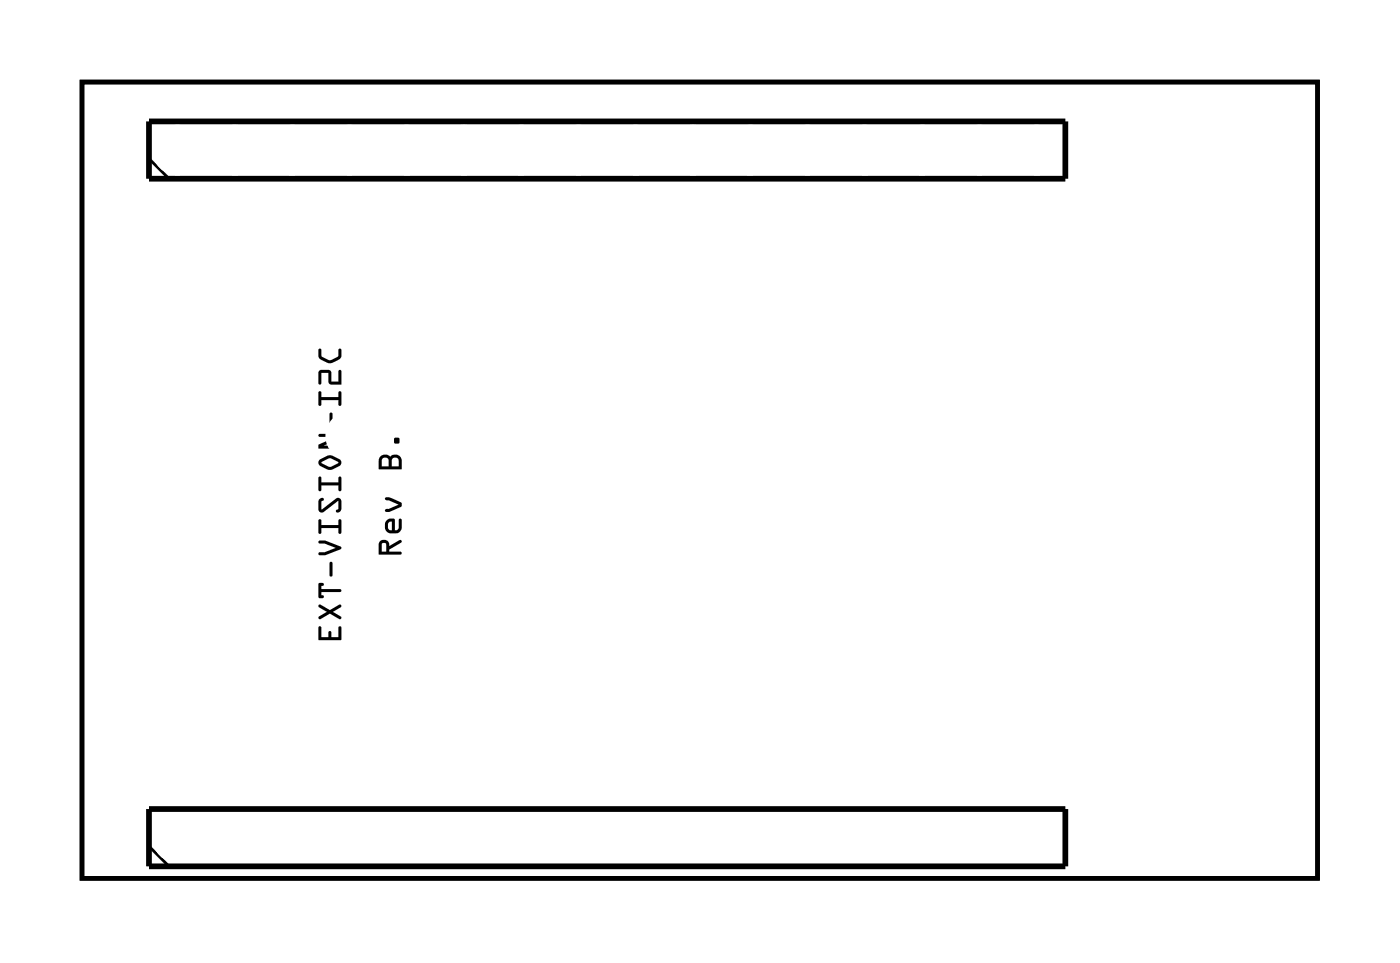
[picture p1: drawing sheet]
<svg xmlns="http://www.w3.org/2000/svg" width="62mm" height="43mm" viewBox="0 0 62 43" stroke-linecap="round" stroke-linejoin="round" font-family="sans-serif">
<path d="M3.6 3.6h54.8v35.3h-54.8z" fill="none" stroke="#000" stroke-width=".2"/>
<g fill="#000">
<path d="M3.6 3.6v35.3h54.8v-35.3zM3.6 3.6h54.8v35.3h-54.8z"/>
<path d="M14.1 27.8h.1l.1 .4h.3v-.2l.1 .2h.3v-.4h.1v.6h-1zM14.1 26.8l.5 .2 .5-.2v.1l-.3 .2 .3 .3h-.1l-.4-.2-.4 .2v-.1l.3-.2-.3-.2zM14.1 25.9h.3l-.1 .2h.8v.1h-.8l.1 .3h-.2zM14.6 24.9l.1 .1v.6l-.1-.1zM14.1 24h.3l.7 .2v.1l-.7 .3h-.2v-.1l.7-.2-.7-.2zM14.1 23l.1 .1 .1 .2h.7v-.2l.1-.1v.6h-.1v-.2h-.7l-.1 .2v.1zM14.2 22.1h.2l-.1 .1v.4l.6-.5h.1l.1 .1v.4l-.1 .1h-.1l.1-.2v-.3l-.6 .5h-.2l-.1-.1zM14.1 21.1l.1 .1 .1 .2h.7v-.2l.1-.1v.6h-.1v-.2h-.7l-.1 .2v.1zM14.2 20.4l.4-.2 .4 .2a.17 .17 0 0 1 0 .3l-.4 .1-.4-.2zM14.3 20.5l.3 .2 .4-.2-.4-.2zM14.1 19.3l1-.1v.2l-.7 .4h.7l-1 .1v-.2l.8-.3h-.7zM14.6 18.3l.1 .1v.5h-.1zM14.1 17.4h.1l.1 .2h.7v-.2l.1-.1v.7h-.1v-.3h-.7l-.1 .3zM14.2 16.4h.4l.1 .1v.4h.3v-.4l.1-.1v.6h-.5v-.5h-.3v.5h-.1zM14.1 15.5h.1l.1 .3 .3 .2 .4-.2v-.3h.1v.3a.6 .6 0 0 1-.6 .3l-.4-.2z"/>
<path d="M14.1 27.8h.1l.1 .4h.3v-.2l.1 .2h.3v-.4h.1v.6h-1zM14.1 27.8v.6h1v-.6h-.1v.4h-.3l-.1-.2v.2h-.3l-.1-.4zM14.1 26.8l.5 .2 .5-.2v.1l-.3 .2 .3 .3h-.1l-.4-.2-.4 .2v-.1l.3-.2-.3-.2zM14.1 26.8l.1 .1 .3 .2-.3 .2v.1l.4-.2 .4 .2h.1l-.3-.3 .3-.2v-.1l-.5 .2zM14.1 25.9h.3l-.1 .2h.8v.1h-.8l.1 .3h-.2zM14.1 25.9l.1 .6h.2l-.1-.3h.8v-.1h-.8l.1-.2zM14.6 24.9l.1 .1v.6l-.1-.1zM14.6 24.9v.6l.1 .1v-.6zM14.1 24h.3l.7 .2v.1l-.7 .3h-.2v-.1l.7-.2-.7-.2zM14.1 24l.1 .1 .7 .2-.7 .2v.1h.2l.7-.3v-.1l-.7-.2zM14.1 23l.1 .1 .1 .2h.7v-.2l.1-.1v.6h-.1v-.2h-.7l-.1 .2v.1zM14.1 23l.1 .7v-.1l.1-.2h.7v.2h.1v-.6l-.1 .1v.2h-.7l-.1-.2zM14.2 22.1h.2l-.1 .1v.4l.6-.5h.1l.1 .1v.4l-.1 .1h-.1l.1-.2v-.3l-.6 .5h-.2l-.1-.1zM14.2 22.1l-.1 .5 .1 .1h.2l.6-.5v.3l-.1 .2h.1l.1-.1v-.4l-.1-.1h-.1l-.6 .5v-.4l.1-.1zM14.1 21.1l.1 .1 .1 .2h.7v-.2l.1-.1v.6h-.1v-.2h-.7l-.1 .2v.1zM14.1 21.1l.1 .7v-.1l.1-.2h.7v.2h.1v-.6l-.1 .1v.2h-.7l-.1-.2zM14.2 20.4l.5-.2 .4 .2v.2l-.3 .2h-.2l-.4-.2zM14.2 20.4v.2l.4 .2h.2l.3-.2v-.2l-.4-.2zM14.3 20.5l.3 .2 .4-.2-.4-.2zM14.3 20.5l.3-.2 .4 .2-.4 .2zM14.1 19.3l1-.1v.2l-.7 .4h.7l-1 .1v-.2l.8-.3h-.7zM14.1 19.3l.1 .1h.7l-.8 .3v.2l1-.1h-.7l.7-.4v-.2zM14.6 18.3l.1 .1v.5h-.1zM14.6 18.3v.6h.1v-.5zM14.1 17.4h.1l.1 .2h.7v-.2l.1-.1v.7h-.1v-.3h-.7l-.1 .3zM14.1 17.4l.1 .6 .1-.3h.7v.3h.1v-.7l-.1 .1v.2h-.7l-.1-.2zM14.2 16.4h.4l.1 .1v.4h.3v-.4l.1-.1v.6h-.5v-.5h-.3v.5h-.1zM14.2 16.4v.6h.1v-.5h.3v.5h.5v-.6l-.1 .1v.4h-.3v-.4l-.1-.1zM14.1 15.5h.1l.1 .3 .3 .2 .4-.2v-.3h.1v.3l-.2 .2-.3 .1-.5-.2zM14.1 15.5v.4l.5 .2 .3-.1 .2-.2v-.3h-.1v.3l-.4 .2-.3-.2-.1-.3z"/>
<path d="M16.9 24.1v.4h.2v-.4zM16.9 24a.24 .24 0 0 1 .2-.1 .24 .24 0 0 1 .2 .3l.5-.3v.2l-.5 .3v.1h.4h.1l-1 .1zM17.2 23.2v.2l.2 .1v-.4zM17.1 23.1l.4-.1v.5h.1l.1-.1v-.4h.1v.5l-.2 .1h-.4l-.1-.2zM17.1 22.1l.2-.1 .5 .3v.1l-.7 .3v-.1l.6-.2-.6-.2zM17.4 20.3v.4h.3l-.1-.4zM17 20.3l-.1 .4h.3v-.4zM16.9 20.2h.2h.2a.3 .3 0 0 1 .3 0 .3 .3 0 0 1 .2 .2v.4h-1zM17.5 19.4h.2v.2h-.2z"/>
<path d="M16.9 24.1v.4h.2v-.4zM16.9 24.1h.2v.4h-.2zM16.9 24a.24 .24 0 0 1 .2-.1 .24 .24 0 0 1 .2 .3l.5-.3v.2l-.5 .3v.1h.4h.1l-1 .1zM16.9 24l-.1 .6 1-.1h-.1h-.4v-.1l.5-.3v-.2l-.5 .3-.2-.3zM17.2 23.2v.2l.2 .1v-.4zM17.2 23.2l.2-.1v.4l-.2-.1zM17.1 23.1l.4-.1v.5h.1l.1-.1v-.4h.1v.5l-.2 .1h-.4l-.1-.2zM17.1 23.1v.3l.1 .2h.5l.1-.1v-.5h-.1v.4l-.1 .1h-.1v-.5zM17.1 22.1l.2-.1 .5 .3v.1l-.7 .3v-.1l.6-.2-.6-.2zM17.1 22.1v.1l.6 .2-.6 .2v.1l.7-.3v-.1l-.5-.3zM17.4 20.3v.4h.3l-.1-.4zM17.4 20.3h.2l.1 .4h-.3zM17 20.3l-.1 .4h.3v-.4zM17 20.3h.2v.4h-.3zM16.9 20.2h.2h.2a.3 .3 0 0 1 .3 0 .3 .3 0 0 1 .2 .2v.4h-1zM16.9 20.2l-.1 .6h1v-.5l-.1-.1h-.4h-.2zM17.5 19.4h.2v.2h-.2zM17.5 19.4v.2h.2v-.2z"/>
</g>
<path d="M6.6 5.4h40.6v2.5h-40.6zM6.6 35.9h40.6v2.5h-40.6z" fill="none" stroke="#000" stroke-width=".25"/>
<path d="M6.6 7l.9 .9M6.6 37.5l.9 .9" fill="none" stroke="#000" stroke-width=".13"/>
<circle cx="40.9" cy="21.8" r=".7" fill="#fff"/>
<circle cx="40.9" cy="21.8" r=".7" fill="none" stroke="#fff" stroke-width=".76" stroke-linecap="butt"/>
<circle cx="33.3" cy="21.8" r=".7" fill="#fff"/>
<circle cx="33.3" cy="21.8" r=".7" fill="none" stroke="#fff" stroke-width=".76" stroke-linecap="butt"/>
<circle cx="37.2" cy="23.2" r=".7" fill="#fff"/>
<circle cx="37.2" cy="23.2" r=".7" fill="none" stroke="#fff" stroke-width=".76" stroke-linecap="butt"/>
<circle cx="29.5" cy="23.2" r=".7" fill="#fff"/>
<circle cx="29.5" cy="23.2" r=".7" fill="none" stroke="#fff" stroke-width=".76" stroke-linecap="butt"/>
<circle cx="49.8" cy="21.9" r=".6" fill="#fff"/>
<circle cx="49.8" cy="21.9" r=".6" fill="none" stroke="#fff" stroke-width=".75" stroke-linecap="butt"/>
<circle cx="13" cy="19.3" r=".7" fill="#fff"/>
<circle cx="13" cy="19.3" r=".7" fill="none" stroke="#fff" stroke-width=".76" stroke-linecap="butt"/>
<circle cx="13" cy="29.5" r=".7" fill="#fff"/>
<circle cx="13" cy="29.5" r=".7" fill="none" stroke="#fff" stroke-width=".76" stroke-linecap="butt"/>
<circle cx="15.5" cy="19.3" r=".7" fill="#fff"/>
<circle cx="15.5" cy="19.3" r=".7" fill="none" stroke="#fff" stroke-width=".76" stroke-linecap="butt"/>
<circle cx="15.5" cy="29.5" r=".7" fill="#fff"/>
<circle cx="15.5" cy="29.5" r=".7" fill="none" stroke="#fff" stroke-width=".76" stroke-linecap="butt"/>
<circle cx="7.9" cy="6.7" r=".74" fill="#fff"/>
<circle cx="7.9" cy="6.7" r=".74" fill="none" stroke="#fff" stroke-width=".76" stroke-linecap="butt"/>
<circle cx="10.4" cy="6.7" r=".74" fill="#fff"/>
<circle cx="10.4" cy="6.7" r=".74" fill="none" stroke="#fff" stroke-width=".76" stroke-linecap="butt"/>
<circle cx="13" cy="6.7" r=".74" fill="#fff"/>
<circle cx="13" cy="6.7" r=".74" fill="none" stroke="#fff" stroke-width=".76" stroke-linecap="butt"/>
<circle cx="15.5" cy="6.7" r=".74" fill="#fff"/>
<circle cx="15.5" cy="6.7" r=".74" fill="none" stroke="#fff" stroke-width=".76" stroke-linecap="butt"/>
<circle cx="18" cy="6.7" r=".74" fill="#fff"/>
<circle cx="18" cy="6.7" r=".74" fill="none" stroke="#fff" stroke-width=".76" stroke-linecap="butt"/>
<circle cx="20.6" cy="6.7" r=".74" fill="#fff"/>
<circle cx="20.6" cy="6.7" r=".74" fill="none" stroke="#fff" stroke-width=".76" stroke-linecap="butt"/>
<circle cx="23.1" cy="6.7" r=".74" fill="#fff"/>
<circle cx="23.1" cy="6.7" r=".74" fill="none" stroke="#fff" stroke-width=".76" stroke-linecap="butt"/>
<circle cx="25.7" cy="6.7" r=".74" fill="#fff"/>
<circle cx="25.7" cy="6.7" r=".74" fill="none" stroke="#fff" stroke-width=".76" stroke-linecap="butt"/>
<circle cx="28.2" cy="6.7" r=".74" fill="#fff"/>
<circle cx="28.2" cy="6.7" r=".74" fill="none" stroke="#fff" stroke-width=".76" stroke-linecap="butt"/>
<circle cx="30.7" cy="6.7" r=".74" fill="#fff"/>
<circle cx="30.7" cy="6.7" r=".74" fill="none" stroke="#fff" stroke-width=".76" stroke-linecap="butt"/>
<circle cx="33.3" cy="6.7" r=".74" fill="#fff"/>
<circle cx="33.3" cy="6.7" r=".74" fill="none" stroke="#fff" stroke-width=".76" stroke-linecap="butt"/>
<circle cx="35.8" cy="6.7" r=".74" fill="#fff"/>
<circle cx="35.8" cy="6.7" r=".74" fill="none" stroke="#fff" stroke-width=".76" stroke-linecap="butt"/>
<circle cx="38.4" cy="6.7" r=".74" fill="#fff"/>
<circle cx="38.4" cy="6.7" r=".74" fill="none" stroke="#fff" stroke-width=".76" stroke-linecap="butt"/>
<circle cx="40.9" cy="6.7" r=".74" fill="#fff"/>
<circle cx="40.9" cy="6.7" r=".74" fill="none" stroke="#fff" stroke-width=".76" stroke-linecap="butt"/>
<circle cx="43.4" cy="6.7" r=".74" fill="#fff"/>
<circle cx="43.4" cy="6.7" r=".74" fill="none" stroke="#fff" stroke-width=".76" stroke-linecap="butt"/>
<circle cx="46" cy="6.7" r=".74" fill="#fff"/>
<circle cx="46" cy="6.7" r=".74" fill="none" stroke="#fff" stroke-width=".76" stroke-linecap="butt"/>
<circle cx="7.9" cy="6.7" r=".74" fill="#fff"/>
<circle cx="7.9" cy="6.7" r=".74" fill="none" stroke="#fff" stroke-width=".76" stroke-linecap="butt"/>
<circle cx="10.4" cy="6.7" r=".74" fill="#fff"/>
<circle cx="10.4" cy="6.7" r=".74" fill="none" stroke="#fff" stroke-width=".76" stroke-linecap="butt"/>
<circle cx="13" cy="6.7" r=".74" fill="#fff"/>
<circle cx="13" cy="6.7" r=".74" fill="none" stroke="#fff" stroke-width=".76" stroke-linecap="butt"/>
<circle cx="15.5" cy="6.7" r=".74" fill="#fff"/>
<circle cx="15.5" cy="6.7" r=".74" fill="none" stroke="#fff" stroke-width=".76" stroke-linecap="butt"/>
<circle cx="18" cy="6.7" r=".74" fill="#fff"/>
<circle cx="18" cy="6.7" r=".74" fill="none" stroke="#fff" stroke-width=".76" stroke-linecap="butt"/>
<circle cx="20.6" cy="6.7" r=".74" fill="#fff"/>
<circle cx="20.6" cy="6.7" r=".74" fill="none" stroke="#fff" stroke-width=".76" stroke-linecap="butt"/>
<circle cx="23.1" cy="6.7" r=".74" fill="#fff"/>
<circle cx="23.1" cy="6.7" r=".74" fill="none" stroke="#fff" stroke-width=".76" stroke-linecap="butt"/>
<circle cx="25.7" cy="6.7" r=".74" fill="#fff"/>
<circle cx="25.7" cy="6.7" r=".74" fill="none" stroke="#fff" stroke-width=".76" stroke-linecap="butt"/>
<circle cx="28.2" cy="6.7" r=".74" fill="#fff"/>
<circle cx="28.2" cy="6.7" r=".74" fill="none" stroke="#fff" stroke-width=".76" stroke-linecap="butt"/>
<circle cx="30.7" cy="6.7" r=".74" fill="#fff"/>
<circle cx="30.7" cy="6.7" r=".74" fill="none" stroke="#fff" stroke-width=".76" stroke-linecap="butt"/>
<circle cx="33.3" cy="6.7" r=".74" fill="#fff"/>
<circle cx="33.3" cy="6.7" r=".74" fill="none" stroke="#fff" stroke-width=".76" stroke-linecap="butt"/>
<circle cx="35.8" cy="6.7" r=".74" fill="#fff"/>
<circle cx="35.8" cy="6.7" r=".74" fill="none" stroke="#fff" stroke-width=".76" stroke-linecap="butt"/>
<circle cx="38.4" cy="6.7" r=".74" fill="#fff"/>
<circle cx="38.4" cy="6.7" r=".74" fill="none" stroke="#fff" stroke-width=".76" stroke-linecap="butt"/>
<circle cx="40.9" cy="6.7" r=".74" fill="#fff"/>
<circle cx="40.9" cy="6.7" r=".74" fill="none" stroke="#fff" stroke-width=".76" stroke-linecap="butt"/>
<circle cx="43.4" cy="6.7" r=".74" fill="#fff"/>
<circle cx="43.4" cy="6.7" r=".74" fill="none" stroke="#fff" stroke-width=".76" stroke-linecap="butt"/>
<circle cx="46" cy="6.7" r=".74" fill="#fff"/>
<circle cx="46" cy="6.7" r=".74" fill="none" stroke="#fff" stroke-width=".76" stroke-linecap="butt"/>
<circle cx="23.1" cy="16.8" r=".75" fill="#fff"/>
<circle cx="23.1" cy="16.8" r=".75" fill="none" stroke="#fff" stroke-width=".76" stroke-linecap="butt"/>
<circle cx="23.1" cy="19.3" r=".75" fill="#fff"/>
<circle cx="23.1" cy="19.3" r=".75" fill="none" stroke="#fff" stroke-width=".76" stroke-linecap="butt"/>
<circle cx="23.1" cy="21.9" r=".75" fill="#fff"/>
<circle cx="23.1" cy="21.9" r=".75" fill="none" stroke="#fff" stroke-width=".76" stroke-linecap="butt"/>
<circle cx="23.1" cy="24.4" r=".75" fill="#fff"/>
<circle cx="23.1" cy="24.4" r=".75" fill="none" stroke="#fff" stroke-width=".76" stroke-linecap="butt"/>
<circle cx="23.1" cy="26.9" r=".75" fill="#fff"/>
<circle cx="23.1" cy="26.9" r=".75" fill="none" stroke="#fff" stroke-width=".76" stroke-linecap="butt"/>
<circle cx="23.1" cy="29.5" r=".75" fill="#fff"/>
<circle cx="23.1" cy="29.5" r=".75" fill="none" stroke="#fff" stroke-width=".76" stroke-linecap="butt"/>
<circle cx="23.1" cy="32" r=".75" fill="#fff"/>
<circle cx="23.1" cy="32" r=".75" fill="none" stroke="#fff" stroke-width=".76" stroke-linecap="butt"/>
<circle cx="23.7" cy="11.7" r="1.1" fill="#fff"/>
<circle cx="23.7" cy="11.7" r="1.1" fill="none" stroke="#fff" stroke-width=".25"/>
<circle cx="7.3" cy="11.7" r="1.1" fill="#fff"/>
<circle cx="7.3" cy="11.7" r="1.1" fill="none" stroke="#fff" stroke-width=".25"/>
<circle cx="29.5" cy="26.5" r=".61" fill="#fff"/>
<circle cx="29.5" cy="26.5" r=".61" fill="none" stroke="#fff" stroke-width=".76" stroke-linecap="butt"/>
<circle cx="29.5" cy="28.5" r=".61" fill="#fff"/>
<circle cx="29.5" cy="28.5" r=".61" fill="none" stroke="#fff" stroke-width=".76" stroke-linecap="butt"/>
<circle cx="29.5" cy="30.5" r=".61" fill="#fff"/>
<circle cx="29.5" cy="30.5" r=".61" fill="none" stroke="#fff" stroke-width=".76" stroke-linecap="butt"/>
<circle cx="29.5" cy="32.5" r=".61" fill="#fff"/>
<circle cx="29.5" cy="32.5" r=".61" fill="none" stroke="#fff" stroke-width=".76" stroke-linecap="butt"/>
<circle cx="37.1" cy="26.5" r=".61" fill="#fff"/>
<circle cx="37.1" cy="26.5" r=".61" fill="none" stroke="#fff" stroke-width=".76" stroke-linecap="butt"/>
<circle cx="37.1" cy="28.5" r=".61" fill="#fff"/>
<circle cx="37.1" cy="28.5" r=".61" fill="none" stroke="#fff" stroke-width=".76" stroke-linecap="butt"/>
<circle cx="37.1" cy="30.5" r=".61" fill="#fff"/>
<circle cx="37.1" cy="30.5" r=".61" fill="none" stroke="#fff" stroke-width=".76" stroke-linecap="butt"/>
<circle cx="37.1" cy="32.5" r=".61" fill="#fff"/>
<circle cx="37.1" cy="32.5" r=".61" fill="none" stroke="#fff" stroke-width=".76" stroke-linecap="butt"/>
<circle cx="52.4" cy="26.5" r=".61" fill="#fff"/>
<circle cx="52.4" cy="26.5" r=".61" fill="none" stroke="#fff" stroke-width=".76" stroke-linecap="butt"/>
<circle cx="52.4" cy="28.5" r=".61" fill="#fff"/>
<circle cx="52.4" cy="28.5" r=".61" fill="none" stroke="#fff" stroke-width=".76" stroke-linecap="butt"/>
<circle cx="52.4" cy="30.5" r=".61" fill="#fff"/>
<circle cx="52.4" cy="30.5" r=".61" fill="none" stroke="#fff" stroke-width=".76" stroke-linecap="butt"/>
<circle cx="52.4" cy="32.5" r=".61" fill="#fff"/>
<circle cx="52.4" cy="32.5" r=".61" fill="none" stroke="#fff" stroke-width=".76" stroke-linecap="butt"/>
<circle cx="44.8" cy="26.5" r=".61" fill="#fff"/>
<circle cx="44.8" cy="26.5" r=".61" fill="none" stroke="#fff" stroke-width=".76" stroke-linecap="butt"/>
<circle cx="44.8" cy="28.5" r=".61" fill="#fff"/>
<circle cx="44.8" cy="28.5" r=".61" fill="none" stroke="#fff" stroke-width=".76" stroke-linecap="butt"/>
<circle cx="44.8" cy="30.5" r=".61" fill="#fff"/>
<circle cx="44.8" cy="30.5" r=".61" fill="none" stroke="#fff" stroke-width=".76" stroke-linecap="butt"/>
<circle cx="44.8" cy="32.5" r=".61" fill="#fff"/>
<circle cx="44.8" cy="32.5" r=".61" fill="none" stroke="#fff" stroke-width=".76" stroke-linecap="butt"/>
<circle cx="52.3" cy="12.7" r=".61" fill="#fff"/>
<circle cx="52.3" cy="12.7" r=".61" fill="none" stroke="#fff" stroke-width=".76" stroke-linecap="butt"/>
<circle cx="52.3" cy="14.7" r=".61" fill="#fff"/>
<circle cx="52.3" cy="14.7" r=".61" fill="none" stroke="#fff" stroke-width=".76" stroke-linecap="butt"/>
<circle cx="52.3" cy="16.7" r=".61" fill="#fff"/>
<circle cx="52.3" cy="16.7" r=".61" fill="none" stroke="#fff" stroke-width=".76" stroke-linecap="butt"/>
<circle cx="52.3" cy="18.7" r=".61" fill="#fff"/>
<circle cx="52.3" cy="18.7" r=".61" fill="none" stroke="#fff" stroke-width=".76" stroke-linecap="butt"/>
<circle cx="7.9" cy="16.8" r=".74" fill="#fff"/>
<circle cx="7.9" cy="16.8" r=".74" fill="none" stroke="#fff" stroke-width=".76" stroke-linecap="butt"/>
<circle cx="7.9" cy="19.3" r=".74" fill="#fff"/>
<circle cx="7.9" cy="19.3" r=".74" fill="none" stroke="#fff" stroke-width=".76" stroke-linecap="butt"/>
<circle cx="7.9" cy="21.9" r=".74" fill="#fff"/>
<circle cx="7.9" cy="21.9" r=".74" fill="none" stroke="#fff" stroke-width=".76" stroke-linecap="butt"/>
<circle cx="7.9" cy="24.4" r=".74" fill="#fff"/>
<circle cx="7.9" cy="24.4" r=".74" fill="none" stroke="#fff" stroke-width=".76" stroke-linecap="butt"/>
<circle cx="7.9" cy="26.9" r=".74" fill="#fff"/>
<circle cx="7.9" cy="26.9" r=".74" fill="none" stroke="#fff" stroke-width=".76" stroke-linecap="butt"/>
<circle cx="7.9" cy="29.5" r=".74" fill="#fff"/>
<circle cx="7.9" cy="29.5" r=".74" fill="none" stroke="#fff" stroke-width=".76" stroke-linecap="butt"/>
<circle cx="7.9" cy="32" r=".74" fill="#fff"/>
<circle cx="7.9" cy="32" r=".74" fill="none" stroke="#fff" stroke-width=".76" stroke-linecap="butt"/>
<circle cx="7.9" cy="37.1" r=".74" fill="#fff"/>
<circle cx="7.9" cy="37.1" r=".74" fill="none" stroke="#fff" stroke-width=".76" stroke-linecap="butt"/>
<circle cx="10.4" cy="37.1" r=".74" fill="#fff"/>
<circle cx="10.4" cy="37.1" r=".74" fill="none" stroke="#fff" stroke-width=".76" stroke-linecap="butt"/>
<circle cx="13" cy="37.1" r=".74" fill="#fff"/>
<circle cx="13" cy="37.1" r=".74" fill="none" stroke="#fff" stroke-width=".76" stroke-linecap="butt"/>
<circle cx="15.5" cy="37.1" r=".74" fill="#fff"/>
<circle cx="15.5" cy="37.1" r=".74" fill="none" stroke="#fff" stroke-width=".76" stroke-linecap="butt"/>
<circle cx="18" cy="37.1" r=".74" fill="#fff"/>
<circle cx="18" cy="37.1" r=".74" fill="none" stroke="#fff" stroke-width=".76" stroke-linecap="butt"/>
<circle cx="20.6" cy="37.1" r=".74" fill="#fff"/>
<circle cx="20.6" cy="37.1" r=".74" fill="none" stroke="#fff" stroke-width=".76" stroke-linecap="butt"/>
<circle cx="23.1" cy="37.1" r=".74" fill="#fff"/>
<circle cx="23.1" cy="37.1" r=".74" fill="none" stroke="#fff" stroke-width=".76" stroke-linecap="butt"/>
<circle cx="25.7" cy="37.1" r=".74" fill="#fff"/>
<circle cx="25.7" cy="37.1" r=".74" fill="none" stroke="#fff" stroke-width=".76" stroke-linecap="butt"/>
<circle cx="28.2" cy="37.1" r=".74" fill="#fff"/>
<circle cx="28.2" cy="37.1" r=".74" fill="none" stroke="#fff" stroke-width=".76" stroke-linecap="butt"/>
<circle cx="30.7" cy="37.1" r=".74" fill="#fff"/>
<circle cx="30.7" cy="37.1" r=".74" fill="none" stroke="#fff" stroke-width=".76" stroke-linecap="butt"/>
<circle cx="33.3" cy="37.1" r=".74" fill="#fff"/>
<circle cx="33.3" cy="37.1" r=".74" fill="none" stroke="#fff" stroke-width=".76" stroke-linecap="butt"/>
<circle cx="35.8" cy="37.1" r=".74" fill="#fff"/>
<circle cx="35.8" cy="37.1" r=".74" fill="none" stroke="#fff" stroke-width=".76" stroke-linecap="butt"/>
<circle cx="38.4" cy="37.1" r=".74" fill="#fff"/>
<circle cx="38.4" cy="37.1" r=".74" fill="none" stroke="#fff" stroke-width=".76" stroke-linecap="butt"/>
<circle cx="40.9" cy="37.1" r=".74" fill="#fff"/>
<circle cx="40.9" cy="37.1" r=".74" fill="none" stroke="#fff" stroke-width=".76" stroke-linecap="butt"/>
<circle cx="43.4" cy="37.1" r=".74" fill="#fff"/>
<circle cx="43.4" cy="37.1" r=".74" fill="none" stroke="#fff" stroke-width=".76" stroke-linecap="butt"/>
<circle cx="46" cy="37.1" r=".74" fill="#fff"/>
<circle cx="46" cy="37.1" r=".74" fill="none" stroke="#fff" stroke-width=".76" stroke-linecap="butt"/>
<circle cx="7.9" cy="37.1" r=".74" fill="#fff"/>
<circle cx="7.9" cy="37.1" r=".74" fill="none" stroke="#fff" stroke-width=".76" stroke-linecap="butt"/>
<circle cx="10.4" cy="37.1" r=".74" fill="#fff"/>
<circle cx="10.4" cy="37.1" r=".74" fill="none" stroke="#fff" stroke-width=".76" stroke-linecap="butt"/>
<circle cx="13" cy="37.1" r=".74" fill="#fff"/>
<circle cx="13" cy="37.1" r=".74" fill="none" stroke="#fff" stroke-width=".76" stroke-linecap="butt"/>
<circle cx="15.5" cy="37.1" r=".74" fill="#fff"/>
<circle cx="15.5" cy="37.1" r=".74" fill="none" stroke="#fff" stroke-width=".76" stroke-linecap="butt"/>
<circle cx="18" cy="37.1" r=".74" fill="#fff"/>
<circle cx="18" cy="37.1" r=".74" fill="none" stroke="#fff" stroke-width=".76" stroke-linecap="butt"/>
<circle cx="20.6" cy="37.1" r=".74" fill="#fff"/>
<circle cx="20.6" cy="37.1" r=".74" fill="none" stroke="#fff" stroke-width=".76" stroke-linecap="butt"/>
<circle cx="23.1" cy="37.1" r=".74" fill="#fff"/>
<circle cx="23.1" cy="37.1" r=".74" fill="none" stroke="#fff" stroke-width=".76" stroke-linecap="butt"/>
<circle cx="25.7" cy="37.1" r=".74" fill="#fff"/>
<circle cx="25.7" cy="37.1" r=".74" fill="none" stroke="#fff" stroke-width=".76" stroke-linecap="butt"/>
<circle cx="28.2" cy="37.1" r=".74" fill="#fff"/>
<circle cx="28.2" cy="37.1" r=".74" fill="none" stroke="#fff" stroke-width=".76" stroke-linecap="butt"/>
<circle cx="30.7" cy="37.1" r=".74" fill="#fff"/>
<circle cx="30.7" cy="37.1" r=".74" fill="none" stroke="#fff" stroke-width=".76" stroke-linecap="butt"/>
<circle cx="33.3" cy="37.1" r=".74" fill="#fff"/>
<circle cx="33.3" cy="37.1" r=".74" fill="none" stroke="#fff" stroke-width=".76" stroke-linecap="butt"/>
<circle cx="35.8" cy="37.1" r=".74" fill="#fff"/>
<circle cx="35.8" cy="37.1" r=".74" fill="none" stroke="#fff" stroke-width=".76" stroke-linecap="butt"/>
<circle cx="38.4" cy="37.1" r=".74" fill="#fff"/>
<circle cx="38.4" cy="37.1" r=".74" fill="none" stroke="#fff" stroke-width=".76" stroke-linecap="butt"/>
<circle cx="40.9" cy="37.1" r=".74" fill="#fff"/>
<circle cx="40.9" cy="37.1" r=".74" fill="none" stroke="#fff" stroke-width=".76" stroke-linecap="butt"/>
<circle cx="43.4" cy="37.1" r=".74" fill="#fff"/>
<circle cx="43.4" cy="37.1" r=".74" fill="none" stroke="#fff" stroke-width=".76" stroke-linecap="butt"/>
<circle cx="46" cy="37.1" r=".74" fill="#fff"/>
<circle cx="46" cy="37.1" r=".74" fill="none" stroke="#fff" stroke-width=".76" stroke-linecap="butt"/>
<circle cx="45.6" cy="23.1" r=".6" fill="#fff"/>
<circle cx="45.6" cy="23.1" r=".6" fill="none" stroke="#fff" stroke-width=".75" stroke-linecap="butt"/>
<circle cx="44.7" cy="12.7" r=".61" fill="#fff"/>
<circle cx="44.7" cy="12.7" r=".61" fill="none" stroke="#fff" stroke-width=".76" stroke-linecap="butt"/>
<circle cx="44.7" cy="14.7" r=".61" fill="#fff"/>
<circle cx="44.7" cy="14.7" r=".61" fill="none" stroke="#fff" stroke-width=".76" stroke-linecap="butt"/>
<circle cx="44.7" cy="16.7" r=".61" fill="#fff"/>
<circle cx="44.7" cy="16.7" r=".61" fill="none" stroke="#fff" stroke-width=".76" stroke-linecap="butt"/>
<circle cx="44.7" cy="18.7" r=".61" fill="#fff"/>
<circle cx="44.7" cy="18.7" r=".61" fill="none" stroke="#fff" stroke-width=".76" stroke-linecap="butt"/>
<circle cx="37.1" cy="12.7" r=".61" fill="#fff"/>
<circle cx="37.1" cy="12.7" r=".61" fill="none" stroke="#fff" stroke-width=".76" stroke-linecap="butt"/>
<circle cx="37.1" cy="14.7" r=".61" fill="#fff"/>
<circle cx="37.1" cy="14.7" r=".61" fill="none" stroke="#fff" stroke-width=".76" stroke-linecap="butt"/>
<circle cx="37.1" cy="16.7" r=".61" fill="#fff"/>
<circle cx="37.1" cy="16.7" r=".61" fill="none" stroke="#fff" stroke-width=".76" stroke-linecap="butt"/>
<circle cx="37.1" cy="18.7" r=".61" fill="#fff"/>
<circle cx="37.1" cy="18.7" r=".61" fill="none" stroke="#fff" stroke-width=".76" stroke-linecap="butt"/>
<circle cx="29.5" cy="12.7" r=".61" fill="#fff"/>
<circle cx="29.5" cy="12.7" r=".61" fill="none" stroke="#fff" stroke-width=".76" stroke-linecap="butt"/>
<circle cx="29.5" cy="14.7" r=".61" fill="#fff"/>
<circle cx="29.5" cy="14.7" r=".61" fill="none" stroke="#fff" stroke-width=".76" stroke-linecap="butt"/>
<circle cx="29.5" cy="16.7" r=".61" fill="#fff"/>
<circle cx="29.5" cy="16.7" r=".61" fill="none" stroke="#fff" stroke-width=".76" stroke-linecap="butt"/>
<circle cx="29.5" cy="18.7" r=".61" fill="#fff"/>
<circle cx="29.5" cy="18.7" r=".61" fill="none" stroke="#fff" stroke-width=".76" stroke-linecap="butt"/>
</svg>
